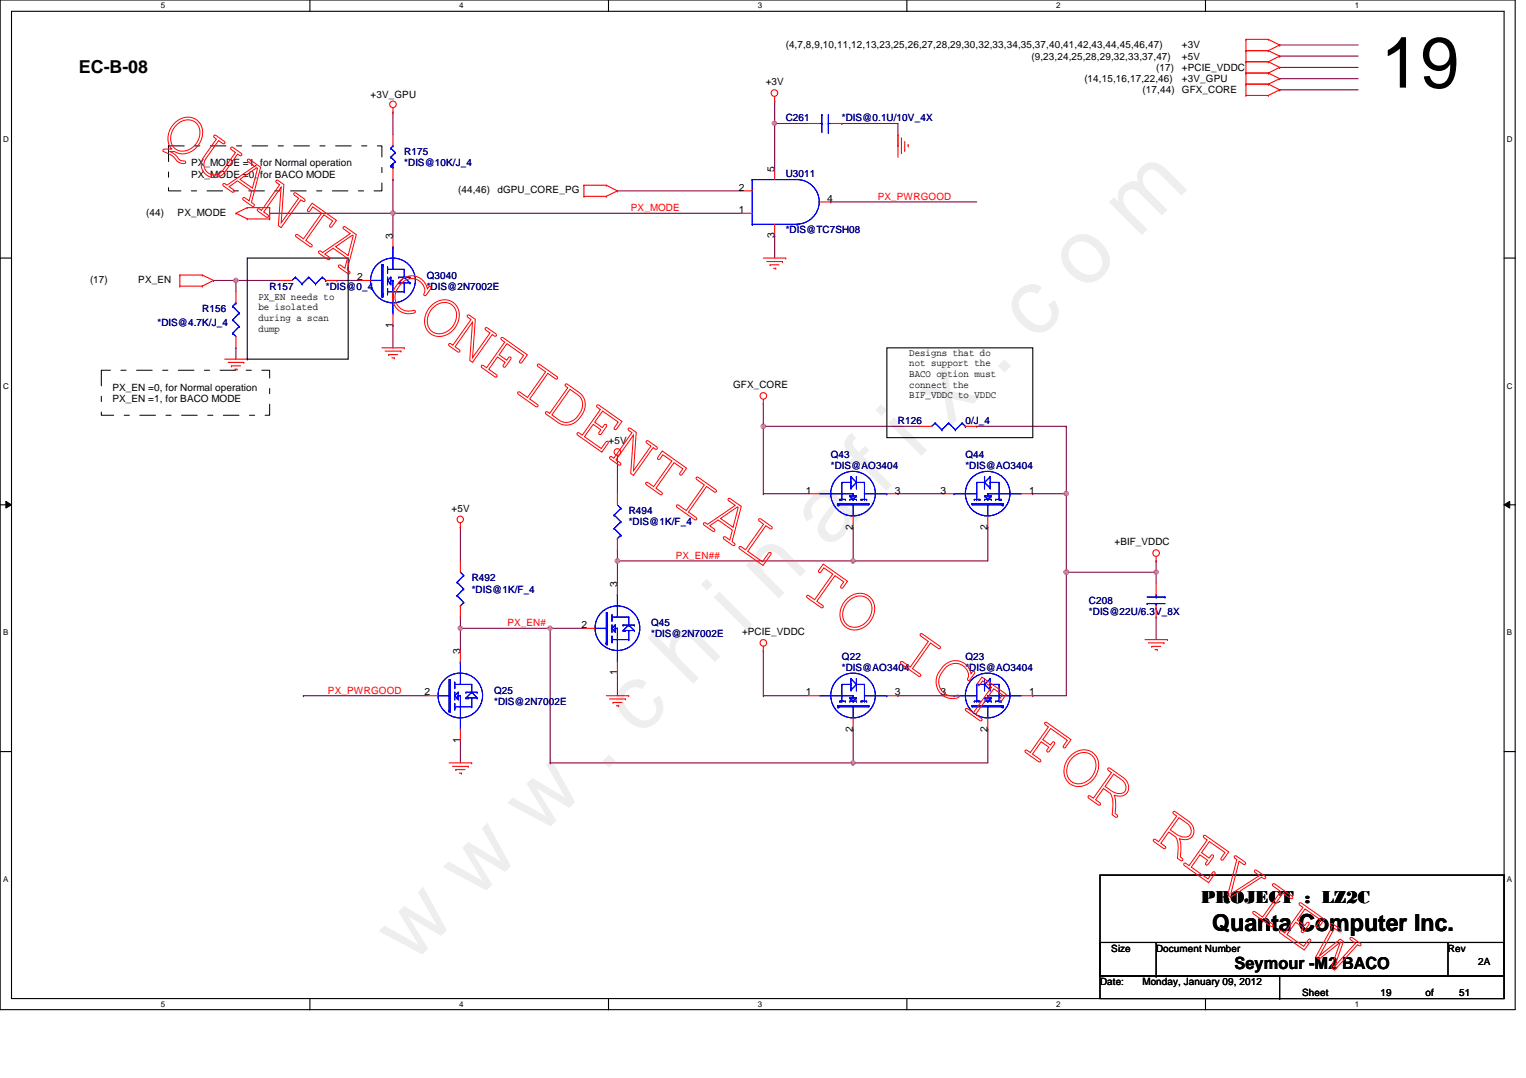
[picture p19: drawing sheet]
<svg xmlns="http://www.w3.org/2000/svg" width="297mm" height="210mm" viewBox="0 0 297 210" stroke-linecap="round" stroke-linejoin="round" font-family="sans-serif">
<defs><g id="words">
<text font-size="17.6" fill="#f0f" x="80.1" y="188" transform="rotate(-45 80.1 188)">w w w . c h i n a f i x . c o m</text>
<text font-size="14" x="268.7" y="17.1">19</text>
<text font-size="4.6" x="236" y="181.2">Quanta Computer Inc.</text>
<g font-size="3.5">
<text x="15.4" y="14.1">EC-B-08</text>
<text x="233.8" y="175.8">PROJECT : LZ2C</text>
</g>
<text font-size="3.3" x="240.3" y="188.7">Seymour -M2 BACO</text>
<g font-size="1.9">
<text x="152.9" y="9.4">(4,7,8,9,10,11,12,13,23,25,26,27,28,29,30,32,33,34,35,37,40,41,42,43,44,45,46,47)</text>
<text x="200.8" y="11.6">(9,23,24,25,28,29,32,33,37,47)</text>
<text x="230.1" y="9.4">+3V</text>
<text x="230.1" y="11.6">+5V</text>
<text x="149.1" y="16.6">+3V</text>
<text x="211.1" y="16">(14,15,16,17,22,46)</text>
<text x="225" y="13.8">(17)</text>
<text x="230.1" y="13.8">+PCIE_VDDC</text>
<text x="230.1" y="16">+3V_GPU</text>
<text x="72.1" y="19">+3V_GPU</text>
<text x="222.4" y="18.2">(17,44)</text>
<text x="230.1" y="18.2">GFX_CORE</text>
<text x="37.2" y="32.4">PX_MODE =1, for Normal operation</text>
<text x="37.2" y="34.7">PX_MODE =0, for BACO MODE</text>
<text x="150.7" y="33.4" transform="rotate(-90 150.7 33.4)">5</text>
<text x="28.4" y="42">(44)</text>
<text x="34.6" y="42">PX_MODE</text>
<text x="89.2" y="37.6">(44,46)</text>
<text x="96.8" y="37.6">dGPU_CORE_PG</text>
<text x="143.8" y="37.1">2</text>
<text x="143.8" y="41.5">1</text>
<text x="161" y="39.3">4</text>
<text x="76.5" y="46.6" transform="rotate(-90 76.5 46.6)">3</text>
<text x="150.7" y="46.3" transform="rotate(-90 150.7 46.3)">3</text>
<text x="17.5" y="55.1">(17)</text>
<text x="26.9" y="55.1">PX_EN</text>
<text x="50.3" y="58.3">PX_EN needs to</text>
<text x="69.5" y="54.6">2</text>
<text x="50.3" y="60.4">be isolated</text>
<text x="50.3" y="62.5">during a scan</text>
<text x="50.3" y="64.6">dump</text>
<text x="76.5" y="63.8" transform="rotate(-90 76.5 63.8)">1</text>
<text x="177" y="69.3">Designs that do</text>
<text x="177" y="71.3">not support the</text>
<text x="21.9" y="76.1">PX_EN =0, for Normal operation</text>
<text x="142.7" y="75.6">GFX_CORE</text>
<text x="177" y="73.4">BACO option must</text>
<text x="177" y="75.5">connect the</text>
<text x="177" y="77.6">BIF_VDDC to VDDC</text>
<text x="21.9" y="78.4">PX_EN =1, for BACO MODE</text>
<text x="118.4" y="86.5">+5V</text>
<text x="87.9" y="99.7">+5V</text>
<text x="156.9" y="96.1">1</text>
<text x="174.2" y="96.1">3</text>
<text x="183.1" y="96.1">3</text>
<text x="200.4" y="96.1">1</text>
<text x="166" y="103.1" transform="rotate(-90 166 103.1)">2</text>
<text x="192.2" y="103.1" transform="rotate(-90 192.2 103.1)">2</text>
<text x="217" y="106.2">+BIF_VDDC</text>
<text x="120.1" y="114.3" transform="rotate(-90 120.1 114.3)">3</text>
<text x="113.2" y="122.3">2</text>
<text x="144.4" y="123.7">+PCIE_VDDC</text>
<text x="89.6" y="127.4" transform="rotate(-90 89.6 127.4)">3</text>
<text x="120.1" y="131.5" transform="rotate(-90 120.1 131.5)">1</text>
<text x="82.6" y="135.4">2</text>
<text x="156.9" y="135.4">1</text>
<text x="174.2" y="135.4">3</text>
<text x="183.1" y="135.4">3</text>
<text x="200.4" y="135.4">1</text>
<text x="166" y="142.5" transform="rotate(-90 166 142.5)">2</text>
<text x="192.2" y="142.5" transform="rotate(-90 192.2 142.5)">2</text>
<text x="89.6" y="144.6" transform="rotate(-90 89.6 144.6)">1</text>
<text x="216.3" y="185.3">Size</text>
<text x="225" y="185.3">Document Number</text>
<text x="281.9" y="185.3">Rev</text>
<text x="214.1" y="191.9">Date:</text>
<text x="222.4" y="191.9">Monday, January 09, 2012</text>
<text x="287.7" y="187.9">2A</text>
<text x="253.4" y="194">Sheet</text>
<text x="268.7" y="194">19</text>
<text x="277.5" y="194">of</text>
<text x="284" y="194">51</text>
</g>
<g font-size="1.9" fill="#000080">
<text x="152.9" y="23.6">C261</text>
<text x="163.9" y="23.6">*DIS@0.1U/10V_4X</text>
<text x="78.7" y="30.2">R175</text>
<text x="78.7" y="32.4">*DIS@10K/J_4</text>
<text x="152.9" y="34.5">U3011</text>
<text x="152.9" y="45.5">*DIS@TC7SH08</text>
<text x="52.5" y="56.4">R157</text>
<text x="63.4" y="56.4">*DIS@0_4</text>
<text x="83.1" y="54.2">Q3040</text>
<text x="83.1" y="56.4">*DIS@2N7002E</text>
<text x="30.6" y="63.4">*DIS@4.7K/J_4</text>
<text x="39.4" y="60.8">R156</text>
<text x="174.8" y="82.6">R126</text>
<text x="187.9" y="82.6">0/J_4</text>
<text x="161.7" y="89.2">Q43</text>
<text x="187.9" y="89.2">Q44</text>
<text x="161.7" y="91.4">*DIS@AO3404</text>
<text x="187.9" y="91.4">*DIS@AO3404</text>
<text x="122.4" y="100.1">R494</text>
<text x="122.4" y="102.3">*DIS@1K/F_4</text>
<text x="91.8" y="113.2">R492</text>
<text x="91.8" y="115.4">*DIS@1K/F_4</text>
<text x="212" y="117.6">C208</text>
<text x="212" y="119.8">*DIS@22U/6.3V_8X</text>
<text x="126.7" y="121.9">Q45</text>
<text x="126.7" y="124.1">*DIS@2N7002E</text>
<text x="163.9" y="128.5">Q22</text>
<text x="163.9" y="130.7">*DIS@AO3404</text>
<text x="187.9" y="128.5">Q23</text>
<text x="187.9" y="130.7">*DIS@AO3404</text>
<text x="96.2" y="135">Q25</text>
<text x="96.2" y="137.2">*DIS@2N7002E</text>
</g>
<g font-size="1.9" fill="#f00">
<text x="122.8" y="41.1">PX_MODE</text>
<text x="170.9" y="38.9">PX_PWRGOOD</text>
<text x="131.5" y="108.8">PX_EN##</text>
<text x="98.8" y="121.9">PX_EN#</text>
<text x="63.8" y="135">PX_PWRGOOD</text>
</g>
<g font-size="1.6">
<text x="31.3" y="1.7">5</text>
<text x="89.4" y="1.7">4</text>
<text x="147.5" y="1.7">3</text>
<text x="205.6" y="1.7">2</text>
<text x="263.7" y="1.7">1</text>
<text x=".6" y="27.6">D</text>
<text x="293.3" y="27.6">D</text>
<text x=".6" y="75.6">C</text>
<text x="293.3" y="75.6">C</text>
<text x=".6" y="123.7">B</text>
<text x="293.3" y="123.7">B</text>
<text x=".6" y="171.7">A</text>
<text x="293.3" y="171.7">A</text>
<text x="31.3" y="196.1">5</text>
<text x="89.4" y="196.1">4</text>
<text x="147.5" y="196.1">3</text>
<text x="205.6" y="196.1">2</text>
<text x="263.7" y="196.1">1</text>
</g>
</g></defs>
<path d="M0 0h294.9v196.6h-294.9zM2.2 2.2h290.6v192.2h-290.6z" fill="none" stroke="#000" stroke-width=".21"/>
<g fill="#fff">
<path d="M31.3 .3h.8v1.7h-.8z"/>
<path d="M31.3 194.7h.8v1.7h-.8z"/>
</g>
<path d="M60.3 0v2.2M60.3 194.4v2.2" fill="none" stroke="#000" stroke-width=".21"/>
<g fill="#fff">
<path d="M89.4 .3h.8v1.7h-.8z"/>
<path d="M89.4 194.7h.8v1.7h-.8z"/>
</g>
<path d="M118.4 0v2.2M118.4 194.4v2.2" fill="none" stroke="#000" stroke-width=".21"/>
<g fill="#fff">
<path d="M147.5 .3h.8v1.7h-.8z"/>
<path d="M147.5 194.7h.8v1.7h-.8z"/>
</g>
<path d="M176.5 0v2.2M176.5 194.4v2.2" fill="none" stroke="#000" stroke-width=".21"/>
<g fill="#fff">
<path d="M205.6 .3h.8v1.7h-.8z"/>
<path d="M205.6 194.7h.8v1.7h-.8z"/>
</g>
<path d="M234.7 0v2.2M234.7 194.4v2.2" fill="none" stroke="#000" stroke-width=".21"/>
<g fill="#fff">
<path d="M263.7 .3h.8v1.7h-.8z"/>
<path d="M263.7 194.7h.8v1.7h-.8z"/>
<path d="M.6 26.2h1.1v1.7h-1.1z"/>
<path d="M293.3 26.2h1.1v1.7h-1.1z"/>
<path d="M.6 74.3h1.1v1.7h-1.1z"/>
<path d="M293.3 74.3h1.1v1.7h-1.1z"/>
</g>
<path d="M0 50.2h2.2M292.8 50.2h2.2" fill="none" stroke="#000" stroke-width=".21"/>
<g fill="#fff">
<path d="M.6 122.3h1v1.7h-1z"/>
<path d="M293.3 122.3h1v1.7h-1z"/>
</g>
<path d="M0 98.3h2.2M292.8 98.3h2.2" fill="none" stroke="#000" stroke-width=".21"/>
<path d="M1.1 97.6l1.1 .7-1.1 .6zM292.8 98.3l1.1-.7v1.3z" fill="#000"/>
<path d="M1.1 97.6l1.1 .7-1.1 .6zM292.8 98.3l1.1-.7v1.3z" fill="none" stroke="#000" stroke-width=".19"/>
<g fill="#fff">
<path d="M.6 170.3h1v1.8h-1z"/>
<path d="M293.3 170.3h1v1.8h-1z"/>
</g>
<path d="M0 146.3h2.2M292.8 146.3h2.2" fill="none" stroke="#000" stroke-width=".21"/>
<path d="M150.8 19.7h.1M150.8 19.7v13.1M150.8 24h.1M150.8 24h6.5M45.9 54.6h.1M45.9 54.6v2.2" fill="none" stroke="#800040" stroke-width=".21"/>
<circle cx="150.8" cy="24" r=".42" fill="#f0f"/>
<circle cx="150.8" cy="24" r=".42" fill="none" stroke="#f0f" stroke-width=".21"/>
<path d="M76.5 21.8h.1M76.5 21.8v4.4M163.9 24h.1M163.9 24h10.9M45.9 54.6h.1M45.9 54.6h8.7M120.2 109.2h45.9M107.1 148.5h59" fill="none" stroke="#800040" stroke-width=".21"/>
<circle cx="45.9" cy="54.6" r=".42" fill="#f0f"/>
<circle cx="45.9" cy="54.6" r=".42" fill="none" stroke="#f0f" stroke-width=".21"/>
<g fill="none" stroke="#800040" stroke-width=".21">
<path d="M249.1 8.8h.1M249.1 10.9h.1M249.1 13.1h.1M249.1 17.5h.1M249.1 15.3h.1M249.1 8.8h15.3M249.1 10.9h15.3M249.1 13.1h15.3M249.1 17.5h15.3M249.1 15.3h15.3M161.7 39.3h28.4M174.8 24v4.4"/>
<path d="M41.6 54.6h.1M41.6 54.6h4.3M52.5 41.5h.1M52.5 41.5h91.7M65.6 54.6h.1M65.6 54.6h4.4M45.9 67.7h.1M45.9 67.7v2.2M148.6 83h30.6M59.1 135.5h.1M59.1 135.5h24"/>
</g>
<g fill="none" stroke="#f00" stroke-width=".21">
<path d="M150.8 19.7h.1M150.8 18.8v.9M242.5 7.7h.1M242.5 9.9h.1M242.5 12h.1M242.5 14.2h.1M242.5 16.4h.1M242.5 18.6h.1M242.5 7.7h4.4M242.5 7.7v10.9M242.5 9.9h4.4M242.5 12h4.4"/>
<path d="M242.5 14.2h4.4M242.5 16.4h4.4M242.5 18.6h4.4M246.9 7.7h.1M246.9 9.9h.1M246.9 12h.1M246.9 14.2h.1M246.9 16.4h.1M246.9 18.6h.1M246.9 7.7l2.2 1.1M246.9 9.9l2.2 1M246.9 12l2.2 1.1"/>
<path d="M246.9 16.4l2.2 1.1M246.9 14.2l2.2 1.1M249.1 8.8h.1M249.1 10.9h.1M249.1 13.1h.1M249.1 17.5h.1M249.1 15.3h.1M249.1 8.8l-2.2 1.1M249.1 10.9l-2.2 1.1M249.1 13.1l-2.2 1.1M249.1 17.5l-2.2 1.1M249.1 15.3l-2.2 1.1"/>
<path d="M76.5 21.8h.1M76.5 21v.8M157.3 24h2.2M161.7 24h2.2M35 53.6h.1M35 55.7h.1M35 53.6h4.4M35 53.6v2.1M35 55.7h4.4M39.4 53.6h.1M39.4 55.7h.1M39.4 53.6l2.2 1"/>
<path d="M41.6 54.6h.1M41.6 54.6l-2.2 1.1M45.9 41.5h.1M45.9 41.5l2.2 1.1M45.9 56.8v2.2M48.1 42.6h.1M48.1 40.4h.1M48.1 42.6h4.4M48.1 40.4h4.4M48.1 40.4l-2.2 1.1M52.5 42.6h.1M52.5 40.4h.1"/>
<path d="M52.5 40.4v2.2M54.6 54.6h2.3M63.4 54.6h2.2M43.7 69.9h4.4M44.4 70.6h3.1M45 71.2h.1M45 71.2h1.8M45.7 71.9h.4M45.9 65.5v2.2M46.1 71.9h.1M47.5 70.6h.1M48.1 69.9h.1"/>
<circle cx="150.7" cy="18.1" r=".64"/>
<circle cx="76.5" cy="20.3" r=".64"/>
</g>
<path d="M48.1 50.2h19.7v19.7h-19.7zM172.6 67.7h28.4v17.5h-28.4zM214.1 170.4h78.7v19.7h-78.7zM214.1 190.1h78.7v4.3h-78.7zM214.1 183.5h78.7v6.6h-78.7zM249.1 194.4h.1M249.1 190.1v4.3M281.9 183.5h.1M281.9 183.5v6.6" fill="none" stroke="#000" stroke-width=".21"/>
<path d="M32.8 28.4h41.5v8.8h-41.5zM19.7 72.1h32.8v8.8h-32.8z" fill="none" stroke="#000" stroke-width=".19" stroke-dasharray="3 2 1 2"/>
<g fill="none" stroke="#00f" stroke-width=".21">
<path d="M159.5 24h.5M160 24h.1M160 22.3h.1M160 22.3v3.5M161.2 24h.1M161.2 24h.5M161.2 22.3v3.5M45.3 59.6h.1M45.3 59.6l1.3 1.4M45.9 59h.1M45.9 59l-.6 .6M57.5 54h.1"/>
<path d="M57.5 54l-.6 .6M57.5 54l1.3 1.3M58.8 55.3h.1M60.1 54h.1M60.1 54l-1.3 1.3M60.1 54l1.3 1.3M61.4 55.3h.1M62.7 54h.1M62.7 54l-1.3 1.3M62.7 54l.7 .6M63.4 54.6h.1M45.3 64.9h.1"/>
<path d="M45.3 62.3h.1M45.3 64.9l.6 .6M45.3 62.3l1.3 1.3M46.6 63.6h.1M46.6 61h.1M46.6 63.6l-1.3 1.3M46.6 61l-1.3 1.3"/>
</g>
<circle cx="150.8" cy="24" r=".42" fill="#f0f"/>
<circle cx="150.8" cy="24" r=".42" fill="none" stroke="#f0f" stroke-width=".21"/>
<circle cx="45.9" cy="54.6" r=".42" fill="#f0f"/>
<circle cx="45.9" cy="54.6" r=".42" fill="none" stroke="#f0f" stroke-width=".21"/>
<g fill="none" stroke="#f00" stroke-width=".19">
<path d="M34 24a3 3 0 0 1 3.2-1.1 3 3 0 0 1 2.2 2.6 4.1 4.1 0 0 1-4.9 4.3l-.6-.3h-.8a4.3 4.3 0 0 1 1.9 1.6l1 .3 .1 .4a1.82 1.82 0 0 1-2.1-1.1l-.7-.5-1.6-.9 .2-.2 1.5-.1a3.8 3.8 0 0 1 .6-5zM34.4 24.3a2.54 2.54 0 0 1 2.5-.9 2.54 2.54 0 0 1 2 1.9 3.5 3.5 0 0 1-4.2 4 2.84 2.84 0 0 1-.8-4.4zM41.6 26.4l.2-.1 .3 .1 1.5 1.1 .2 .3-.3 .2-.9-.6-2.5 3.5a2.01 2.01 0 0 0 .4 2.8 2.01 2.01 0 0 0 2.9-.5l2.4-3.5-.9-.7v-.3l.3-.1 1.7 1.2 .2 .3-.3 .2-.5-.3-2.5 3.5a2.53 2.53 0 0 1-3.6 .6 2.53 2.53 0 0 1-.6-3.5l2.5-3.5-.5-.4zM43.4 35.8l.3-.1 .5 .3 5.4-3.6-1.4-1 .1-.4 .3 .1 2.1 1.5-1.8 6.8 .6 .4a.25 .25 0 0 1 0 .3 .25 .25 0 0 1-.3 .1l-1.8-1.2-.2-.3 .3-.2 1 .6 .5-1.9-2.8-2-1.6 1.1 1 .8-.2 .3h-.3l-1.5-1.2zM46.7 34.9l3.3-2.2 .1 .1-1 3.8zM53.7 35.2h.5l1.1 .7-.6 7.5 3.4-4.8-.9-.7v-.3h.5l1.5 1.1 .2 .3-.3 .2-.5-.3-3.9 5.4-.5-.4 .5-7.4-3.4 4.8 .9 .7v.2h-.4l-1.6-1.1-.1-.2 .3-.3 .5 .4 3.5-5-.7-.5zM60.8 39.6l4.7 3.3-1 1.3h-.3l-.1-.2 .7-1-1.8-1.2-3.5 5 1.2 .9v.3l-.2 .1-2.8-1.9-.2-.3 .3-.3 1.3 .9 3.5-5-1.7-1.2-.7 .9h-.3v-.5zM62 48.9h.3l.5 .3 5.4-3.7-1.4-1 .1-.4 .3 .1 2.2 1.5-1.8 6.8 .5 .5a.25 .25 0 0 1 0 .2 .25 .25 0 0 1-.3 .1l-1.8-1.2-.1-.3 .3-.2 .9 .6 .5-1.9-2.7-2-1.7 1.2 1 .7-.1 .4-.4-.1-1.5-1.1zM65.3 48l3.3-2.2 .2 .1-1 3.9zM77.8 54.7a3.1 3.1 0 0 1 3.2-.9 3.1 3.1 0 0 1 2.2 2.4l.3-.4 .4 .1-.9 1.5-.3 .2-.2-.2a2.42 2.42 0 0 0-.8-2.7 2.42 2.42 0 0 0-2.9-.1 3.6 3.6 0 0 0-1.6 4.6 2.75 2.75 0 0 0 3.4 1.2l.3 .2-.1 .2a3.2 3.2 0 0 1-3.8-.9 3.2 3.2 0 0 1-.1-4zM83.9 59.5a3.1 3.1 0 0 1 3.3-1.1 3.1 3.1 0 0 1 2.2 2.7 4 4 0 0 1-5 4.2 3.3 3.3 0 0 1-1-5.2zM84.3 59.9a2.54 2.54 0 0 1 2.6-1 2.54 2.54 0 0 1 1.9 1.9 3.5 3.5 0 0 1-4.1 4.1 2.84 2.84 0 0 1-.8-4.5z"/>
<path d="M91 61.4h.4l1.1 .8-.5 7.4 3.4-4.8-.9-.6v-.3h.4l1.6 1.1 .1 .2-.3 .3-.5-.4-3.8 5.5-.6-.4 .6-7.5-3.4 4.8 .9 .7v.3h-.5l-1.5-1.1-.2-.3 .3-.2 .6 .3 3.5-5-.7-.5zM97.5 65.8h.5l4.6 3.3-1 1.4-.4 .2-.1-.3 .8-1.2-3.2-2.3-1.6 2.2 1.5 1 .5-.6a.26 .26 0 0 1 .3 0 .26 .26 0 0 1 .1 .3l-1.2 1.7a.26 .26 0 0 1-.3 0 .26 .26 0 0 1-.1-.3l.4-.6-1.5-1.1-1.7 2.4 1.6 1.2-.1 .3-.3-.1-2.4-1.7-.2-.2 .3-.3 .7 .5 3.5-5-.7-.5zM104.6 71h.5l3.3 2.3 .2 .3-.4 .2-1.6-1.1-3.5 5 1.6 1.2v.2l-.3 .1-3.5-2.4-.1-.3 .3-.2 1.6 1.1 3.5-5-1.4-1zM110 74.9l.5-.1 2.2 1.6a3.2 3.2 0 0 1 .2 4.9 3.1 3.1 0 0 1-4.3 1l-2.3-1.6-.1-.3 .3-.2 .5 .3 3.5-5-.5-.4zM110.9 75.8l1.5 1.1a2.49 2.49 0 0 1 .5 3.5 2.82 2.82 0 0 1-3.9 1.5l-1.6-1.1zM116.2 78.9h.4l4.5 3.2-1.1 1.4-.4 .1-.1-.2 .8-1.2-3-2.2-1.5 2.2 1.5 1.1 .4-.6 .4 .1-.1 .3-.9 1.4-.3 .1-.2-.1 .4-.8-1.5-1.1-1.7 2.4 3.2 2.3 1-1.3h.3v.4l-1.2 1.6-4.6-3.2-.2-.3 .3-.3 .7 .5 3.6-5-.7-.5zM122.3 83.4h.4l1.1 .8-.5 7.5 3.4-4.8-.9-.7v-.3h.4l1.6 1.1 .2 .3-.3 .2-.6-.3-3.8 5.4-.5-.4 .5-7.5-3.4 4.8 .9 .7v.3h-.4l-1.6-1.1-.2-.3 .4-.2 .5 .3 3.5-5-.7-.5zM128.9 87.8l4.7 3.4-.9 1.3h-.3l-.1-.3 .6-.9-1.7-1.2-3.5 5 1.2 .9v.2l-.3 .1-2.7-1.9-.2-.3 .3-.2 1.2 .9 3.6-5-1.8-1.3-.6 .9h-.3v-.4zM135.5 93h.5l3.3 2.3 .2 .3-.3 .2-1.7-1.1-3.5 5 1.6 1.2v.2l-.3 .1-3.5-2.4-.1-.3 .3-.2 1.6 1.1 3.5-5-1.4-1zM137 101.9l.2-.1 .5 .3 5.4-3.7-1.4-1 .2-.4 .3 .1 2.1 1.5-1.8 6.9 .5 .4a.25 .25 0 0 1 0 .2 .25 .25 0 0 1-.2 .1l-1.8-1.2-.2-.3 .3-.2 1 .6 .5-1.9-2.8-1.9-1.6 1.1 .9 .7-.1 .4-.3-.1-1.6-1.1zM140.3 101l3.2-2.3 .2 .1-1 3.9zM147.7 101.1h.4l2 1.4 .2 .3-.3 .2-.9-.6-3.6 5 2.9 2 1.2-1.7 .4-.1v.4l-1.5 2.1-4.5-3.2-.2-.3 .3-.2 1 .6 3.5-4.9-.9-.7z"/>
<path d="M160.2 109.8l4.8 3.4-1 1.3h-.3l-.1-.3 .6-.9-1.7-1.2-3.5 5 1.2 .9v.2l-.2 .2-2.8-2-.2-.2 .3-.3 1.3 .9 3.5-5-1.7-1.2-.7 .9-.3-.1v-.4zM164.8 116.7a3.1 3.1 0 0 1 3.2-1.1 3.1 3.1 0 0 1 2.3 2.6 4 4 0 0 1-5 4.3 3.3 3.3 0 0 1-1-5.2zM165.2 117a2.54 2.54 0 0 1 2.6-.9 2.54 2.54 0 0 1 1.9 1.9 3.5 3.5 0 0 1-4.2 4 2.84 2.84 0 0 1-.8-4.4zM179.1 123.5h.5l3.3 2.3 .2 .3-.3 .2-1.7-1.1-3.5 5 1.6 1.1v.3l-.3 .1-3.5-2.4-.1-.3 .3-.2 1.6 1.1 3.5-5-1.4-1zM183.7 129.7a3.1 3.1 0 0 1 3.1-1 3.1 3.1 0 0 1 2.2 2.5l.4-.5 .3 .2-.9 1.4-.2 .2-.3-.1a2.42 2.42 0 0 0-.8-2.8 2.42 2.42 0 0 0-2.8-.1 3.6 3.6 0 0 0-1.7 4.6 2.75 2.75 0 0 0 3.5 1.2l.2 .3v.1a3.2 3.2 0 0 1-3.8-.9 3.2 3.2 0 0 1-.1-3.9zM191.1 131.8l4.8 3.4-1 1.3h-.3l-.1-.3 .6-.9-1.7-1.2-3.5 5 1.2 .9v.3l-.2 .1-2.8-2-.2-.2 .3-.3 1.3 .9 3.5-5-1.7-1.2-.7 .9h-.3v-.5zM203.4 140.7h.4l4.7 3.3-1 1.5-.4 .1-.1-.3 .8-1.2-3.3-2.3-1.5 2.2 1.5 1.1 .4-.6a.26 .26 0 0 1 .3 0 .26 .26 0 0 1 .1 .2l-1.2 1.7a.26 .26 0 0 1-.2 0 .26 .26 0 0 1-.1-.3l.4-.6-1.5-1.1-1.7 2.4 1.6 1.2-.2 .4-.3-.1-2.4-1.7-.2-.3 .3-.3 .8 .5 3.5-5-.7-.5zM208.4 147.2a3.1 3.1 0 0 1 3.2-1.1 3.1 3.1 0 0 1 2.3 2.6 4 4 0 0 1-5 4.3 3.3 3.3 0 0 1-1-5.2zM208.8 147.5a2.54 2.54 0 0 1 2.6-.9 2.54 2.54 0 0 1 1.9 1.9 3.5 3.5 0 0 1-4.2 4 2.84 2.84 0 0 1-.8-4.4zM215.7 149.6h.4l2.6 1.8a1.94 1.94 0 0 1 1 1.9 1.94 1.94 0 0 1-1.3 1.7l-1.5-.1 .3 1.3-.1 2.2 .4 .4-.1 .3-.9-.5 .1-2.3-.2-1.4-.2-.4-1.4-1-1.5 2.2 .9 .7-.1 .4-.4-.1-1.9-1.4v-.3l.3-.1 .7 .5 3.6-5-.7-.5zM216.8 150.7a3.8 3.8 0 0 1 2.3 2.2 1.25 1.25 0 0 1-.3 1.4 1.25 1.25 0 0 1-1.5 .2l-1-.5-1.2-.9zM228.4 158.1h.4l2.6 1.8a1.94 1.94 0 0 1 1 1.9 1.94 1.94 0 0 1-1.3 1.7l-1.5-.2 .3 1.4-.1 2.2 .4 .3-.1 .4-.9-.5 .1-2.3-.2-1.4-.2-.4-1.4-1-1.5 2.2 .9 .7-.1 .3h-.4l-1.9-1.4v-.3l.3-.1 .7 .5 3.6-5-.7-.5z"/>
<path d="M229.5 159.2a3.8 3.8 0 0 1 2.3 2.2 1.25 1.25 0 0 1-.3 1.4 1.25 1.25 0 0 1-1.5 .1l-1-.5-1.2-.8zM234.3 162.8l.4-.1 4.5 3.2-1 1.4-.5 .1-.1-.2 .8-1.2-3-2.1-1.5 2.1 1.5 1.1 .4-.6 .4 .1-.1 .3-.9 1.4-.3 .2-.2-.2 .4-.8-1.5-1-1.7 2.3 3.2 2.3 1-1.3h.3v.4l-1.1 1.7-4.7-3.3-.2-.3 .3-.2 .8 .4 3.5-4.9-.7-.6zM240.3 166.7l.1-.1 .3 .1 1.6 1.1 .2 .3-.3 .2-1-.6-1.6 6.3 5.5-3.5-.9-.7a.25 .25 0 0 1 0-.3 .25 .25 0 0 1 .3-.1l1.7 1.2 .2 .3-.1 .1-.2 .1-.5-.3-6 3.9-.6-.4 1.7-6.9-.4-.4zM247.7 172.2l.4-.1 3.4 2.4 .1 .3-.3 .2-1.6-1.1-3.5 5 1.6 1.1v.3l-.3 .1-3.5-2.4-.2-.3 .4-.2 1.6 1.1 3.5-5-1.5-1zM252.9 175.9h.4l4.5 3.1-1 1.4-.4 .2-.1-.3 .8-1.2-3.1-2.1-1.5 2.1 1.5 1.1 .5-.6 .3 .1v.3l-1 1.4-.3 .2-.2-.2 .4-.8-1.5-1-1.7 2.4 3.3 2.3 1-1.4h.3v.4l-1.2 1.7-4.7-3.3-.2-.3 .3-.2 .8 .5 3.5-5-.7-.6zM259 179.9h.4l1.5 1 .2 .3-.3 .3-1.1-.7-2.9 5.3 4.1-3.2 .6 .4-1.7 4.9 4-4.5-1-.8a.25 .25 0 0 1 0-.3 .25 .25 0 0 1 .3-.1l1.7 1.2 .1 .4-.3 .1-.3-.3-4.5 5-.7-.5 1.8-4.9-4.1 3.3-.7-.5 3.2-5.8-.3-.3z"/>
</g>
<use href="#words"/>
</svg>
